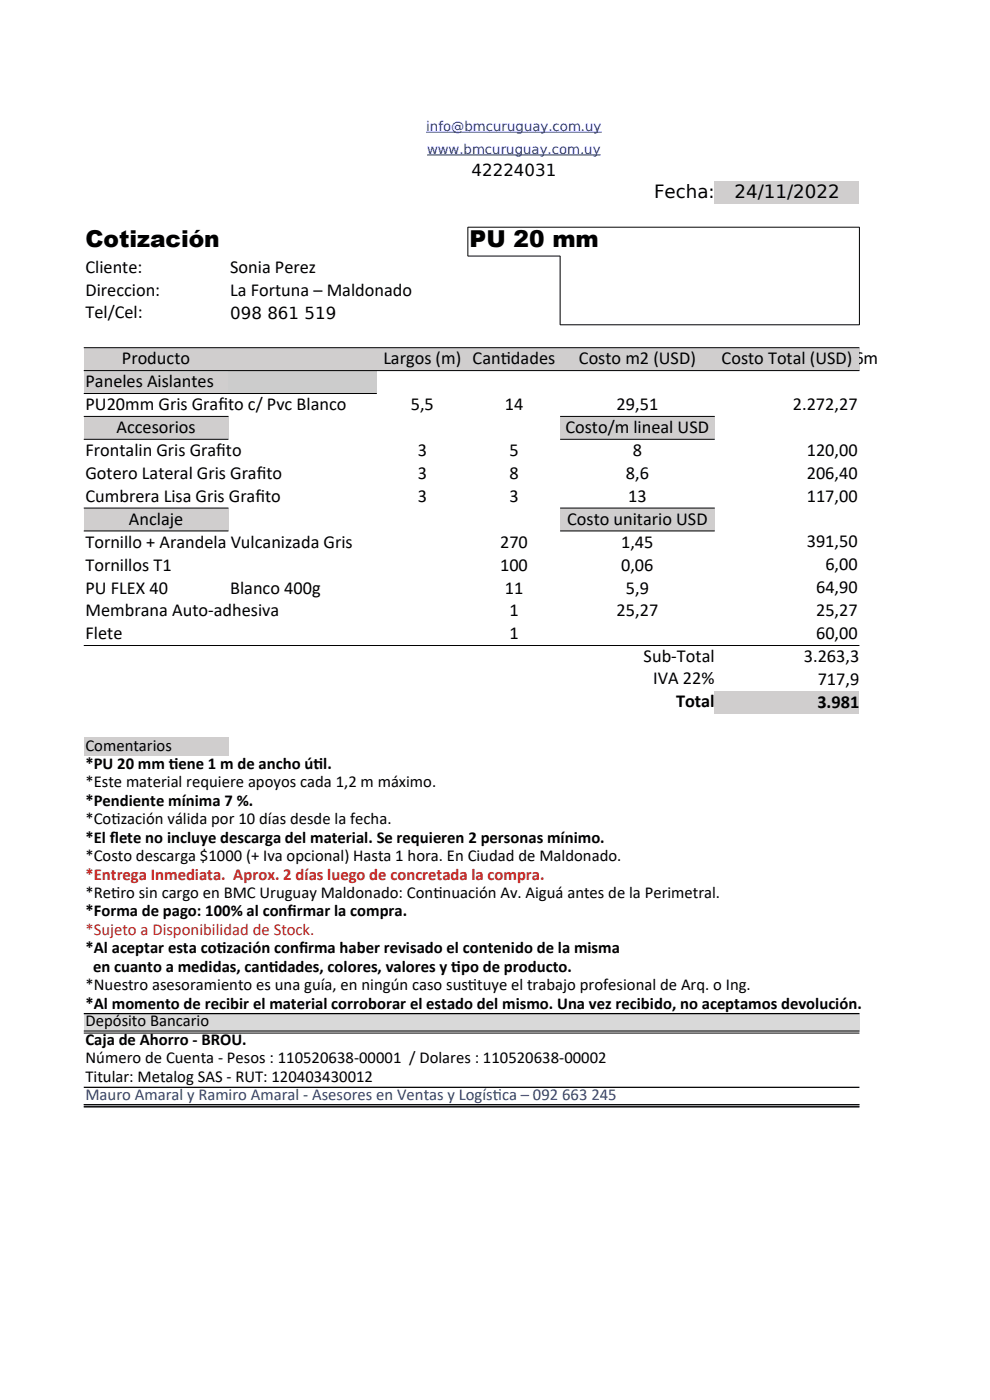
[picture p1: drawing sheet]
<svg xmlns="http://www.w3.org/2000/svg" width="210mm" height="297mm" viewBox="0 0 210 297" stroke-linecap="round" stroke-linejoin="round" font-family="sans-serif">
<defs><g id="words">
<g font-size="4.9">
<text x="18.1" y="52.5">Cotización</text>
<text x="99.6" y="52.5">PU 20 mm</text>
</g>
<g font-size="3.9">
<text x="138.7" y="42.1">Fecha:</text>
<text x="155.8" y="42.1">24/11/2022</text>
<text x="18.1" y="57.9">Cliente:</text>
<text x="48.8" y="57.9">Sonia Perez</text>
<text x="18.1" y="62.7">Direccion:</text>
<text x="48.8" y="62.7">La Fortuna – Maldonado</text>
<text x="18.1" y="67.6">Tel/Cel:</text>
<text x="25.9" y="77.3">Producto</text>
<text x="81.3" y="77.3">Largos (m) Cant</text>
<text x="106.2" y="77.3">idades</text>
<text x="122.8" y="77.3">Costo m2 (USD)</text>
<text x="153.1" y="77.3">Costo Total (USD)</text>
<text x="166.2" y="77.2">Largos: 3.6m, 4.7m, 5.5m, 6.4</text>
<text x="18.1" y="82.2">Paneles Aislantes</text>
<text x="18.1" y="87">PU20mm Gris Graf</text>
<text x="46.3" y="87">ito c/ Pvc Blanco</text>
<text x="87.1" y="87">5,5</text>
<text x="107.1" y="87">14</text>
<text x="130.8" y="87">29,51</text>
<text x="168.2" y="86.9">2.272,27</text>
<text x="24.7" y="91.9">Accesorios</text>
<text x="119.9" y="91.9">Costo/m lineal USD</text>
<text x="18.1" y="96.7">Frontalin Gris Graf</text>
<text x="18.1" y="101.6">Gotero Lateral Gris Graf</text>
<text x="45.9" y="96.7">ito</text>
<text x="54.5" y="101.6">ito</text>
<text x="88.6" y="96.7">3</text>
<text x="88.6" y="101.6">3</text>
<text x="108.1" y="96.7">5</text>
<text x="108.1" y="101.6">8</text>
<text x="132.8" y="101.6">8,6</text>
<text x="134.2" y="96.7">8</text>
<text x="171.1" y="96.7">120,00</text>
<text x="171.1" y="101.6">206,40</text>
<text x="18.1" y="106.4">Cumbrera Lisa Gris Graf</text>
<text x="54.2" y="106.4">ito</text>
<text x="88.6" y="106.4">3</text>
<text x="108.1" y="106.4">3</text>
<text x="133.2" y="106.4">13</text>
<text x="171.1" y="106.4">117,00</text>
<text x="27.3" y="111.3">Anclaje</text>
<text x="120.3" y="111.3">Costo unitario USD</text>
<text x="18.1" y="116.2">Tornillo + Arandela Vulcanizada Gris</text>
<text x="106.1" y="116.2">270</text>
<text x="131.8" y="116.2">1,45</text>
<text x="171.1" y="116.1">391,50</text>
<text x="18.1" y="121">Tornillos T1</text>
<text x="18.1" y="125.9">PU FLEX 40</text>
<text x="48.8" y="125.9">Blanco 400g</text>
<text x="106.1" y="121">100</text>
<text x="107.1" y="125.9">11</text>
<text x="131.8" y="121">0,06</text>
<text x="132.8" y="125.9">5,9</text>
<text x="173.1" y="125.8">64,90</text>
<text x="175.1" y="120.9">6,00</text>
<text x="18.1" y="130.7">Membrana Auto-adhesiva</text>
<text x="108.1" y="130.7">1</text>
<text x="130.8" y="130.7">25,27</text>
<text x="173.1" y="130.6">25,27</text>
<text x="18.1" y="135.6">Flete</text>
<text x="108.1" y="135.6">1</text>
<text x="173.1" y="135.6">60,00</text>
<text x="136.5" y="140.3">Sub-Total</text>
<text x="170.5" y="140.5">3.263,3</text>
<text x="138.6" y="145.2">IVA 22%</text>
<text x="173.5" y="145.3">717,9</text>
<text x="143.4" y="150.1">Total</text>
<text x="173.4" y="150.2">3.981</text>
</g>
<g font-size="3.5">
<text x="100" y="37.3">42224031</text>
<text x="48.8" y="67.7">098 861 519</text>
<text x="18.1" y="159.2">Comentarios</text>
<text x="18.1" y="163.1">*PU 20 mm t</text>
<text x="18.1" y="167">*Este material requiere apoyos cada 1,2 m máximo.</text>
<text x="35.8" y="163.1">iene 1 m de ancho út</text>
<text x="66.5" y="163.1">il.</text>
<text x="18.1" y="171">*Pendiente mínima 7 %.</text>
<text x="18.1" y="174.9">*Cot</text>
<text x="18.1" y="178.8">*El f</text>
<text x="23.3" y="178.8">lete no incluye descarga del material. Se requieren 2 personas mínimo.</text>
<text x="23.6" y="174.9">ización válida por 10 días desde la fecha.</text>
<text x="18.1" y="182.7">*Costo descarga $1000 (+ Iva opcional) Hasta 1 hora. En Ciudad de Maldonado.</text>
<text x="18.1" y="190.5">*Ret</text>
<text x="23.6" y="190.5">iro sin cargo en BMC Uruguay Maldonado: Cont</text>
<text x="91.9" y="190.5">inuación Av. Aiguá antes de la Perimetral.</text>
<text x="18.1" y="194.4">*Forma de pago: 100% al conf</text>
<text x="61" y="194.4">irmar la compra.</text>
<text x="18.1" y="202.3">*Al aceptar esta cot</text>
<text x="46" y="202.3">ización conf</text>
<text x="63.4" y="202.3">irma haber revisado el contenido de la misma</text>
<text x="19.7" y="206.2">en cuanto a medidas, cant</text>
<text x="57" y="206.2">idades, colores, valores y t</text>
<text x="95.7" y="206.2">ipo de producto.</text>
<text x="18.1" y="210">*Nuestro asesoramiento es una guía, en ningún caso sust</text>
<text x="18.1" y="214">*Al momento de recibir el material corroborar el estado del mismo. Una vez recibido, no aceptamos devolución.</text>
<text x="99.3" y="210">ituye el trabajo profesional de Arq. o Ing.</text>
<text x="18.1" y="217.7">Depósito Bancario</text>
<text x="18.1" y="221.6">Caja de Ahorro - BROU.</text>
<text x="18.1" y="225.5">Número de Cuenta - Pesos : 110520638-00001 / Dolares : 110520638-00002</text>
<text x="18.1" y="229.5">Titular: Metalog SAS - RUT: 120403430012</text>
</g>
<g font-size="3.5" fill="#c9211e">
<text x="18.1" y="186.6">*Entrega Inmediata. Aprox. 2 días luego de concretada la compra.</text>
<text x="18.1" y="198.3">*Sujeto a Disponibilidad de Stock.</text>
</g>
<g font-size="3.5" fill="#1f4e78">
<text x="18.1" y="233.4">Mauro Amaral y Ramiro Amaral - Asesores en Ventas y Logíst</text>
<text x="104.5" y="233.4">ica – 092 663 245</text>
</g>
<g font-size="2.8" fill="#00f">
<text x="90.4" y="27.8">info@bmcuruguay.com.uy</text>
<text x="90.6" y="32.6">www.bmcuruguay.com.uy</text>
</g>
</g></defs>
<g fill="#d0cece">
<path d="M151.6 38.5h30.7v4.8h-30.7z" fill-rule="evenodd"/>
<path d="M17.8 73.7h164.5v4.9h-164.5z" fill-rule="evenodd"/>
<path d="M17.8 78.6h30.6v4.9h-30.6z" fill-rule="evenodd"/>
</g>
<path d="M48.4 78.6h31.5v4.9h-31.5z" fill-rule="evenodd" fill="#ccc"/>
<g fill="#d0cece">
<path d="M17.8 88.3h30.6v4.9h-30.6z" fill-rule="evenodd"/>
<path d="M118.8 88.3h32.8v4.9h-32.8z" fill-rule="evenodd"/>
<path d="M17.8 107.8h30.6v4.8h-30.6z" fill-rule="evenodd"/>
<path d="M118.8 107.8h32.8v4.8h-32.8z" fill-rule="evenodd"/>
<path d="M151.6 146.6h30.7v4.9h-30.7z" fill-rule="evenodd"/>
<path d="M17.8 156.4h30.6v3.9h-30.6z" fill-rule="evenodd"/>
</g>
<path d="M17.8 215h164.5v3.9h-164.5z" fill-rule="evenodd" fill="#d9d9d9"/>
<g fill="none" stroke="#000" stroke-width=".21">
<path d="M99.2 48.2h83.1M99.2 54.3h19.6v14.6M99.3 48.2v6.1M182.3 48.2v20.7M17.8 73.8h164.5M17.8 78.6h164.5M118.8 68.9h63.5M17.8 83.5h62.1M17.8 88.3h30.7M17.8 93.2h30.7M118.8 88.3h32.8M118.8 93.2h32.8"/>
<path d="M17.8 107.8h30.7M17.8 112.6h30.7M118.8 107.8h32.8M118.8 112.6h32.8M17.8 136.9h164.5M17.8 218.7h164.5M17.8 219.2h164.5M17.8 234.4h164.5M17.8 234.8h164.5"/>
</g>
<path d="M17.8 215h164.5M17.8 230.7h164.5" fill="none" stroke="#000" stroke-width=".26"/>
<path d="M90.4 28h37.2M90.6 32.9h36.9" fill="none" stroke="#00f" stroke-width=".21"/>
<use href="#words"/>
</svg>
